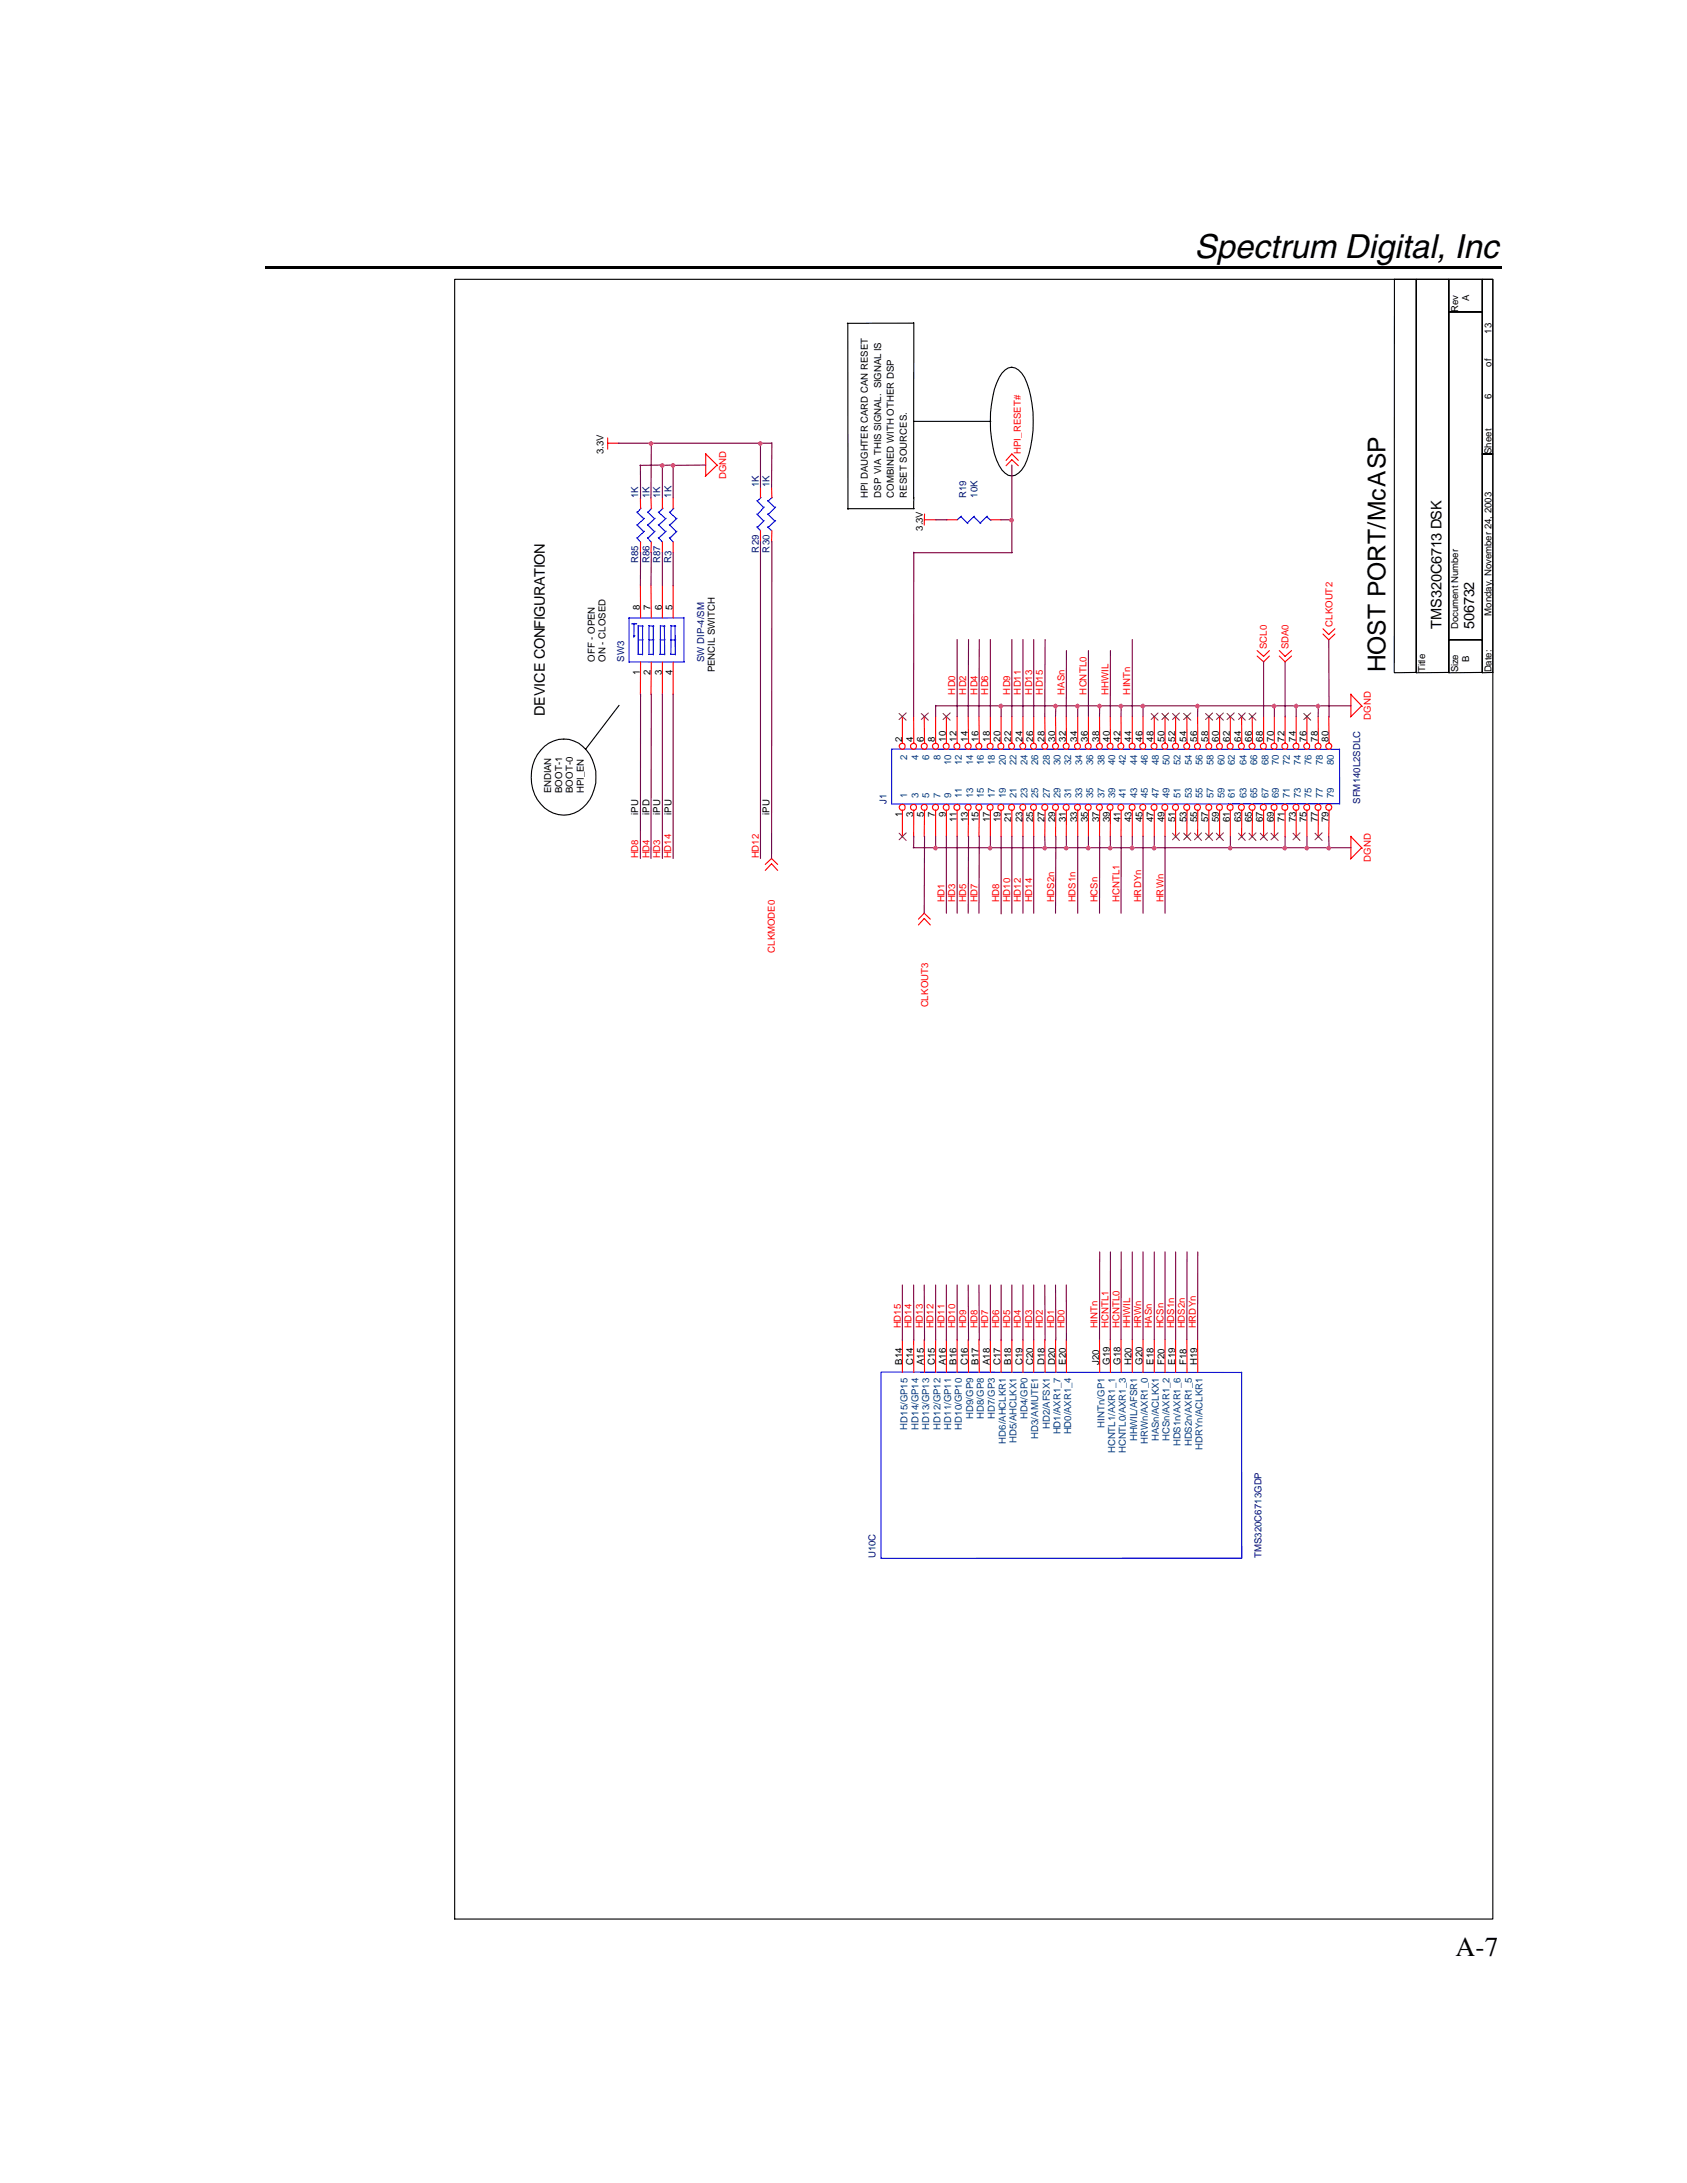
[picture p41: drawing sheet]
<svg xmlns="http://www.w3.org/2000/svg" width="216mm" height="279mm" viewBox="0 0 216 279" stroke-linecap="round" stroke-linejoin="round" font-family="sans-serif">
<defs><g id="words">
<text font-size="4.2" x="152.9" y="33">Spectrum Digital, Inc</text>
<text font-size="3.5" x="186.3" y="250.4">A-7</text>
<text font-size="3.1" x="177.3" y="86.1" transform="rotate(-90 177.3 86.1)">HOST PORT/McASP</text>
<g font-size="1.9">
<text x="184.5" y="80.5" transform="rotate(-90 184.5 80.5)">TMS320C6713 DSK</text>
<text x="188.7" y="80.5" transform="rotate(-90 188.7 80.5)">506732</text>
<text x="69.7" y="91.7" transform="rotate(-90 69.7 91.7)">DEVICE CONFIGURATION</text>
</g>
<g font-size="1.2">
<text x="186.6" y="39.9" transform="rotate(-90 186.6 39.9)">Rev</text>
<text x="188" y="38.5" transform="rotate(-90 188 38.5)">A</text>
<text x="190.9" y="42.7" transform="rotate(-90 190.9 42.7)">13</text>
<text x="190.9" y="46.9" transform="rotate(-90 190.9 46.9)">of</text>
<text x="190.9" y="51.1" transform="rotate(-90 190.9 51.1)">6</text>
<text x="77.2" y="58.1" transform="rotate(-90 77.2 58.1)">3.3V</text>
<text x="190.9" y="58.1" transform="rotate(-90 190.9 58.1)">Sheet</text>
<text x="111.1" y="63.7" transform="rotate(-90 111.1 63.7)">HPI DAUGHTER CARD CAN RESET</text>
<text x="112.8" y="63.7" transform="rotate(-90 112.8 63.7)">DSP VIA THIS SIGNAL. SIGNAL IS</text>
<text x="114.4" y="63.7" transform="rotate(-90 114.4 63.7)">COMBINED WITH OTHER DSP</text>
<text x="116" y="63.7" transform="rotate(-90 116 63.7)">RESET SOURCES.</text>
<text x="118.1" y="67.9" transform="rotate(-90 118.1 67.9)">3.3V</text>
<text x="81.9" y="78.1" transform="rotate(-90 81.9 78.1)">8</text>
<text x="83.3" y="78.1" transform="rotate(-90 83.3 78.1)">7</text>
<text x="84.7" y="78.1" transform="rotate(-90 84.7 78.1)">6</text>
<text x="86.1" y="78.1" transform="rotate(-90 86.1 78.1)">5</text>
<text x="186.6" y="80.5" transform="rotate(-90 186.6 80.5)">Document Number</text>
<text x="190.9" y="78.8" transform="rotate(-90 190.9 78.8)">Monday, November 24, 2003</text>
<text x="76.1" y="84.7" transform="rotate(-90 76.1 84.7)">OFF - OPEN</text>
<text x="77.5" y="84.7" transform="rotate(-90 77.5 84.7)">ON - CLOSED</text>
<text x="81.9" y="86.4" transform="rotate(-90 81.9 86.4)">1</text>
<text x="83.3" y="86.4" transform="rotate(-90 83.3 86.4)">2</text>
<text x="84.7" y="86.4" transform="rotate(-90 84.7 86.4)">3</text>
<text x="86.1" y="86.4" transform="rotate(-90 86.1 86.4)">4</text>
<text x="91.5" y="86.1" transform="rotate(-90 91.5 86.1)">PENCIL SWITCH</text>
<text x="182.4" y="86.1" transform="rotate(-90 182.4 86.1)">Title</text>
<text x="186.6" y="86.1" transform="rotate(-90 186.6 86.1)">Size</text>
<text x="188" y="84.7" transform="rotate(-90 188 84.7)">B</text>
<text x="190.9" y="86.1" transform="rotate(-90 190.9 86.1)">Date:</text>
<text x="115.4" y="94.9" transform="rotate(-90 115.4 94.9)">2</text>
<text x="116.9" y="94.9" transform="rotate(-90 116.9 94.9)">4</text>
<text x="118.2" y="94.9" transform="rotate(-90 118.2 94.9)">6</text>
<text x="119.7" y="94.9" transform="rotate(-90 119.7 94.9)">8</text>
<text x="121" y="94.9" transform="rotate(-90 121 94.9)">10</text>
<text x="122.4" y="94.9" transform="rotate(-90 122.4 94.9)">12</text>
<text x="123.9" y="94.9" transform="rotate(-90 123.9 94.9)">14</text>
<text x="125.2" y="94.9" transform="rotate(-90 125.2 94.9)">16</text>
<text x="126.7" y="94.9" transform="rotate(-90 126.7 94.9)">18</text>
<text x="128" y="94.9" transform="rotate(-90 128 94.9)">20</text>
<text x="129.4" y="94.9" transform="rotate(-90 129.4 94.9)">22</text>
<text x="130.9" y="94.9" transform="rotate(-90 130.9 94.9)">24</text>
<text x="132.2" y="94.9" transform="rotate(-90 132.2 94.9)">26</text>
<text x="133.7" y="94.9" transform="rotate(-90 133.7 94.9)">28</text>
<text x="135" y="94.9" transform="rotate(-90 135 94.9)">30</text>
<text x="136.4" y="94.9" transform="rotate(-90 136.4 94.9)">32</text>
<text x="137.8" y="94.9" transform="rotate(-90 137.8 94.9)">34</text>
<text x="139.2" y="94.9" transform="rotate(-90 139.2 94.9)">36</text>
<text x="140.7" y="94.9" transform="rotate(-90 140.7 94.9)">38</text>
<text x="142" y="94.9" transform="rotate(-90 142 94.9)">40</text>
<text x="143.4" y="94.9" transform="rotate(-90 143.4 94.9)">42</text>
<text x="144.8" y="94.9" transform="rotate(-90 144.8 94.9)">44</text>
<text x="146.2" y="94.9" transform="rotate(-90 146.2 94.9)">46</text>
<text x="147.6" y="94.9" transform="rotate(-90 147.6 94.9)">48</text>
<text x="149" y="94.9" transform="rotate(-90 149 94.9)">50</text>
<text x="150.4" y="94.9" transform="rotate(-90 150.4 94.9)">52</text>
<text x="151.8" y="94.9" transform="rotate(-90 151.8 94.9)">54</text>
<text x="153.2" y="94.9" transform="rotate(-90 153.2 94.9)">56</text>
<text x="154.6" y="94.9" transform="rotate(-90 154.6 94.9)">58</text>
<text x="156" y="94.9" transform="rotate(-90 156 94.9)">60</text>
<text x="157.4" y="94.9" transform="rotate(-90 157.4 94.9)">62</text>
<text x="158.8" y="94.9" transform="rotate(-90 158.8 94.9)">64</text>
<text x="160.2" y="94.9" transform="rotate(-90 160.2 94.9)">66</text>
<text x="161.6" y="94.9" transform="rotate(-90 161.6 94.9)">68</text>
<text x="163" y="94.9" transform="rotate(-90 163 94.9)">70</text>
<text x="164.4" y="94.9" transform="rotate(-90 164.4 94.9)">72</text>
<text x="165.8" y="94.9" transform="rotate(-90 165.8 94.9)">74</text>
<text x="167.2" y="94.9" transform="rotate(-90 167.2 94.9)">76</text>
<text x="168.6" y="94.9" transform="rotate(-90 168.6 94.9)">78</text>
<text x="170" y="94.9" transform="rotate(-90 170 94.9)">80</text>
<text x="70.5" y="101.5" transform="rotate(-90 70.5 101.5)">ENDIAN</text>
<text x="71.9" y="101.5" transform="rotate(-90 71.9 101.5)">BOOT-1</text>
<text x="73.3" y="101.5" transform="rotate(-90 73.3 101.5)">BOOT-0</text>
<text x="74.7" y="101.5" transform="rotate(-90 74.7 101.5)">HPI_EN</text>
<text x="81.7" y="104.3" transform="rotate(-90 81.7 104.3)">iPU</text>
<text x="83.1" y="104.3" transform="rotate(-90 83.1 104.3)">iPD</text>
<text x="84.5" y="104.3" transform="rotate(-90 84.5 104.3)">iPU</text>
<text x="86" y="104.3" transform="rotate(-90 86 104.3)">iPU</text>
<text x="98.5" y="104.3" transform="rotate(-90 98.5 104.3)">iPU</text>
<text x="115.4" y="104.5" transform="rotate(-90 115.4 104.5)">1</text>
<text x="116.9" y="104.5" transform="rotate(-90 116.9 104.5)">3</text>
<text x="118.2" y="104.5" transform="rotate(-90 118.2 104.5)">5</text>
<text x="119.7" y="104.5" transform="rotate(-90 119.7 104.5)">7</text>
<text x="121" y="104.5" transform="rotate(-90 121 104.5)">9</text>
<text x="122.4" y="105.2" transform="rotate(-90 122.4 105.2)">11</text>
<text x="123.9" y="105.2" transform="rotate(-90 123.9 105.2)">13</text>
<text x="125.2" y="105.2" transform="rotate(-90 125.2 105.2)">15</text>
<text x="126.7" y="105.2" transform="rotate(-90 126.7 105.2)">17</text>
<text x="128" y="105.2" transform="rotate(-90 128 105.2)">19</text>
<text x="129.4" y="105.2" transform="rotate(-90 129.4 105.2)">21</text>
<text x="130.9" y="105.2" transform="rotate(-90 130.9 105.2)">23</text>
<text x="132.2" y="105.2" transform="rotate(-90 132.2 105.2)">25</text>
<text x="133.7" y="105.2" transform="rotate(-90 133.7 105.2)">27</text>
<text x="135" y="105.2" transform="rotate(-90 135 105.2)">29</text>
<text x="136.4" y="105.2" transform="rotate(-90 136.4 105.2)">31</text>
<text x="137.8" y="105.2" transform="rotate(-90 137.8 105.2)">33</text>
<text x="139.2" y="105.2" transform="rotate(-90 139.2 105.2)">35</text>
<text x="140.7" y="105.2" transform="rotate(-90 140.7 105.2)">37</text>
<text x="142" y="105.2" transform="rotate(-90 142 105.2)">39</text>
<text x="143.4" y="105.2" transform="rotate(-90 143.4 105.2)">41</text>
<text x="144.8" y="105.2" transform="rotate(-90 144.8 105.2)">43</text>
<text x="146.2" y="105.2" transform="rotate(-90 146.2 105.2)">45</text>
<text x="147.6" y="105.2" transform="rotate(-90 147.6 105.2)">47</text>
<text x="149" y="105.2" transform="rotate(-90 149 105.2)">49</text>
<text x="150.4" y="105.2" transform="rotate(-90 150.4 105.2)">51</text>
<text x="151.8" y="105.2" transform="rotate(-90 151.8 105.2)">53</text>
<text x="153.2" y="105.2" transform="rotate(-90 153.2 105.2)">55</text>
<text x="154.6" y="105.2" transform="rotate(-90 154.6 105.2)">57</text>
<text x="156" y="105.2" transform="rotate(-90 156 105.2)">59</text>
<text x="157.4" y="105.2" transform="rotate(-90 157.4 105.2)">61</text>
<text x="158.8" y="105.2" transform="rotate(-90 158.8 105.2)">63</text>
<text x="160.2" y="105.2" transform="rotate(-90 160.2 105.2)">65</text>
<text x="161.6" y="105.2" transform="rotate(-90 161.6 105.2)">67</text>
<text x="163" y="105.2" transform="rotate(-90 163 105.2)">69</text>
<text x="164.4" y="105.2" transform="rotate(-90 164.4 105.2)">71</text>
<text x="165.8" y="105.2" transform="rotate(-90 165.8 105.2)">73</text>
<text x="167.2" y="105.2" transform="rotate(-90 167.2 105.2)">75</text>
<text x="168.6" y="105.2" transform="rotate(-90 168.6 105.2)">77</text>
<text x="170" y="105.2" transform="rotate(-90 170 105.2)">79</text>
<text x="115.4" y="174.7" transform="rotate(-90 115.4 174.7)">B14</text>
<text x="116.9" y="174.7" transform="rotate(-90 116.9 174.7)">C14</text>
<text x="118.2" y="174.7" transform="rotate(-90 118.2 174.7)">A15</text>
<text x="119.7" y="174.7" transform="rotate(-90 119.7 174.7)">C15</text>
<text x="121" y="174.7" transform="rotate(-90 121 174.7)">A16</text>
<text x="122.4" y="174.7" transform="rotate(-90 122.4 174.7)">B16</text>
<text x="123.9" y="174.7" transform="rotate(-90 123.9 174.7)">C16</text>
<text x="125.2" y="174.7" transform="rotate(-90 125.2 174.7)">B17</text>
<text x="126.7" y="174.7" transform="rotate(-90 126.7 174.7)">A18</text>
<text x="128" y="174.7" transform="rotate(-90 128 174.7)">C17</text>
<text x="129.4" y="174.7" transform="rotate(-90 129.4 174.7)">B18</text>
<text x="130.9" y="174.7" transform="rotate(-90 130.9 174.7)">C19</text>
<text x="132.2" y="174.7" transform="rotate(-90 132.2 174.7)">C20</text>
<text x="133.7" y="174.7" transform="rotate(-90 133.7 174.7)">D18</text>
<text x="135" y="174.7" transform="rotate(-90 135 174.7)">D20</text>
<text x="136.4" y="174.7" transform="rotate(-90 136.4 174.7)">E20</text>
<text x="140.7" y="174.7" transform="rotate(-90 140.7 174.7)">J20</text>
<text x="142" y="174.7" transform="rotate(-90 142 174.7)">G19</text>
<text x="143.4" y="174.7" transform="rotate(-90 143.4 174.7)">G18</text>
<text x="144.8" y="174.7" transform="rotate(-90 144.8 174.7)">H20</text>
<text x="146.2" y="174.7" transform="rotate(-90 146.2 174.7)">G20</text>
<text x="147.6" y="174.7" transform="rotate(-90 147.6 174.7)">E18</text>
<text x="149" y="174.7" transform="rotate(-90 149 174.7)">F20</text>
<text x="150.4" y="174.7" transform="rotate(-90 150.4 174.7)">E19</text>
<text x="151.8" y="174.7" transform="rotate(-90 151.8 174.7)">F18</text>
<text x="153.2" y="174.7" transform="rotate(-90 153.2 174.7)">H19</text>
</g>
<g font-size="1.2" fill="#f00">
<text x="130.6" y="58.1" transform="rotate(-90 130.6 58.1)">HPI_RESET#</text>
<text x="92.9" y="61.3" transform="rotate(-90 92.9 61.3)">DGND</text>
<text x="162.1" y="83.1" transform="rotate(-90 162.1 83.1)">SCL0</text>
<text x="164.9" y="83.1" transform="rotate(-90 164.9 83.1)">SDA0</text>
<text x="170.5" y="80.2" transform="rotate(-90 170.5 80.2)">CLKOUT2</text>
<text x="122.3" y="88.9" transform="rotate(-90 122.3 88.9)">HD0</text>
<text x="123.6" y="88.9" transform="rotate(-90 123.6 88.9)">HD2</text>
<text x="125.1" y="88.9" transform="rotate(-90 125.1 88.9)">HD4</text>
<text x="126.5" y="88.9" transform="rotate(-90 126.5 88.9)">HD6</text>
<text x="129.3" y="88.9" transform="rotate(-90 129.3 88.9)">HD9</text>
<text x="130.6" y="88.9" transform="rotate(-90 130.6 88.9)">HD11</text>
<text x="132.1" y="88.9" transform="rotate(-90 132.1 88.9)">HD13</text>
<text x="133.5" y="88.9" transform="rotate(-90 133.5 88.9)">HD15</text>
<text x="136.2" y="88.9" transform="rotate(-90 136.2 88.9)">HASn</text>
<text x="139.1" y="88.9" transform="rotate(-90 139.1 88.9)">HCNTL0</text>
<text x="141.9" y="88.9" transform="rotate(-90 141.9 88.9)">HHWIL</text>
<text x="144.6" y="88.9" transform="rotate(-90 144.6 88.9)">HINTn</text>
<text x="175.4" y="92.1" transform="rotate(-90 175.4 92.1)">DGND</text>
<text x="81.7" y="109.9" transform="rotate(-90 81.7 109.9)">HD8</text>
<text x="83.1" y="109.9" transform="rotate(-90 83.1 109.9)">HD4</text>
<text x="84.5" y="109.9" transform="rotate(-90 84.5 109.9)">HD3</text>
<text x="85.9" y="109.9" transform="rotate(-90 85.9 109.9)">HD14</text>
<text x="97.1" y="109.9" transform="rotate(-90 97.1 109.9)">HD12</text>
<text x="175.4" y="110.3" transform="rotate(-90 175.4 110.3)">DGND</text>
<text x="120.9" y="115.5" transform="rotate(-90 120.9 115.5)">HD1</text>
<text x="122.3" y="115.5" transform="rotate(-90 122.3 115.5)">HD3</text>
<text x="123.6" y="115.5" transform="rotate(-90 123.6 115.5)">HD5</text>
<text x="125.1" y="115.5" transform="rotate(-90 125.1 115.5)">HD7</text>
<text x="127.9" y="115.5" transform="rotate(-90 127.9 115.5)">HD8</text>
<text x="129.3" y="115.5" transform="rotate(-90 129.3 115.5)">HD10</text>
<text x="130.6" y="115.5" transform="rotate(-90 130.6 115.5)">HD12</text>
<text x="132.1" y="115.5" transform="rotate(-90 132.1 115.5)">HD14</text>
<text x="134.9" y="115.5" transform="rotate(-90 134.9 115.5)">HDS2n</text>
<text x="137.6" y="115.5" transform="rotate(-90 137.6 115.5)">HDS1n</text>
<text x="140.4" y="115.5" transform="rotate(-90 140.4 115.5)">HCSn</text>
<text x="143.3" y="115.5" transform="rotate(-90 143.3 115.5)">HCNTL1</text>
<text x="146" y="115.5" transform="rotate(-90 146 115.5)">HRDYn</text>
<text x="148.9" y="115.5" transform="rotate(-90 148.9 115.5)">HRWn</text>
<text x="99.2" y="121.9" transform="rotate(-90 99.2 121.9)">CLKMODE0</text>
<text x="118.8" y="128.9" transform="rotate(-90 118.8 128.9)">CLKOUT3</text>
<text x="115.3" y="170" transform="rotate(-90 115.3 170)">HD15</text>
<text x="116.7" y="170" transform="rotate(-90 116.7 170)">HD14</text>
<text x="118.1" y="170" transform="rotate(-90 118.1 170)">HD13</text>
<text x="119.5" y="170" transform="rotate(-90 119.5 170)">HD12</text>
<text x="120.9" y="170" transform="rotate(-90 120.9 170)">HD11</text>
<text x="122.3" y="170" transform="rotate(-90 122.3 170)">HD10</text>
<text x="123.6" y="170" transform="rotate(-90 123.6 170)">HD9</text>
<text x="125.1" y="170" transform="rotate(-90 125.1 170)">HD8</text>
<text x="126.5" y="170" transform="rotate(-90 126.5 170)">HD7</text>
<text x="127.9" y="170" transform="rotate(-90 127.9 170)">HD6</text>
<text x="129.3" y="170" transform="rotate(-90 129.3 170)">HD5</text>
<text x="130.6" y="170" transform="rotate(-90 130.6 170)">HD4</text>
<text x="132.1" y="170" transform="rotate(-90 132.1 170)">HD3</text>
<text x="133.5" y="170" transform="rotate(-90 133.5 170)">HD2</text>
<text x="134.9" y="170" transform="rotate(-90 134.9 170)">HD1</text>
<text x="136.2" y="170" transform="rotate(-90 136.2 170)">HD0</text>
<text x="140.4" y="170" transform="rotate(-90 140.4 170)">HINTn</text>
<text x="141.9" y="170" transform="rotate(-90 141.9 170)">HCNTL1</text>
<text x="143.3" y="170" transform="rotate(-90 143.3 170)">HCNTL0</text>
<text x="144.6" y="170" transform="rotate(-90 144.6 170)">HHWIL</text>
<text x="146.1" y="170" transform="rotate(-90 146.1 170)">HRWn</text>
<text x="147.4" y="170" transform="rotate(-90 147.4 170)">HASn</text>
<text x="148.9" y="170" transform="rotate(-90 148.9 170)">HCSn</text>
<text x="150.3" y="170" transform="rotate(-90 150.3 170)">HDS1n</text>
<text x="151.6" y="170" transform="rotate(-90 151.6 170)">HDS2n</text>
<text x="153.1" y="170" transform="rotate(-90 153.1 170)">HRDYn</text>
</g>
<g font-size="1.2" fill="#000080">
<text x="81.7" y="63.7" transform="rotate(-90 81.7 63.7)">1K</text>
<text x="83.1" y="63.7" transform="rotate(-90 83.1 63.7)">1K</text>
<text x="84.5" y="63.7" transform="rotate(-90 84.5 63.7)">1K</text>
<text x="85.9" y="63.7" transform="rotate(-90 85.9 63.7)">1K</text>
<text x="97.1" y="62.4" transform="rotate(-90 97.1 62.4)">1K</text>
<text x="98.5" y="62.4" transform="rotate(-90 98.5 62.4)">1K</text>
<text x="123.6" y="63.7" transform="rotate(-90 123.6 63.7)">R19</text>
<text x="125.1" y="63.7" transform="rotate(-90 125.1 63.7)">10K</text>
<text x="97.1" y="70.7" transform="rotate(-90 97.1 70.7)">R29</text>
<text x="98.5" y="70.7" transform="rotate(-90 98.5 70.7)">R30</text>
<text x="81.7" y="72.1" transform="rotate(-90 81.7 72.1)">R85</text>
<text x="83.1" y="72.1" transform="rotate(-90 83.1 72.1)">R86</text>
<text x="84.5" y="72.1" transform="rotate(-90 84.5 72.1)">R87</text>
<text x="85.9" y="72.1" transform="rotate(-90 85.9 72.1)">R3</text>
<text x="79.9" y="84.7" transform="rotate(-90 79.9 84.7)">SW3</text>
<text x="90.1" y="84.7" transform="rotate(-90 90.1 84.7)">SW DIP-4/SM</text>
<text x="113.4" y="102.9" transform="rotate(-90 113.4 102.9)">J1</text>
<text x="174.1" y="102.9" transform="rotate(-90 174.1 102.9)">SFM140L2SDLC</text>
<text x="112.1" y="199.4" transform="rotate(-90 112.1 199.4)">U10C</text>
<text x="161.4" y="199.4" transform="rotate(-90 161.4 199.4)">TMS320C6713GDP</text>
</g>
<g font-size="1.2" fill="#004080">
<text x="116.1" y="97.2" transform="rotate(-90 116.1 97.2)">2</text>
<text x="117.5" y="97.2" transform="rotate(-90 117.5 97.2)">4</text>
<text x="118.9" y="97.2" transform="rotate(-90 118.9 97.2)">6</text>
<text x="120.4" y="97.2" transform="rotate(-90 120.4 97.2)">8</text>
<text x="121.7" y="97.9" transform="rotate(-90 121.7 97.9)">10</text>
<text x="123.1" y="97.9" transform="rotate(-90 123.1 97.9)">12</text>
<text x="124.5" y="97.9" transform="rotate(-90 124.5 97.9)">14</text>
<text x="125.9" y="97.9" transform="rotate(-90 125.9 97.9)">16</text>
<text x="127.3" y="97.9" transform="rotate(-90 127.3 97.9)">18</text>
<text x="128.7" y="97.9" transform="rotate(-90 128.7 97.9)">20</text>
<text x="130.1" y="97.9" transform="rotate(-90 130.1 97.9)">22</text>
<text x="131.5" y="97.9" transform="rotate(-90 131.5 97.9)">24</text>
<text x="132.9" y="97.9" transform="rotate(-90 132.9 97.9)">26</text>
<text x="134.3" y="97.9" transform="rotate(-90 134.3 97.9)">28</text>
<text x="135.7" y="97.9" transform="rotate(-90 135.7 97.9)">30</text>
<text x="137.1" y="97.9" transform="rotate(-90 137.1 97.9)">32</text>
<text x="138.5" y="97.9" transform="rotate(-90 138.5 97.9)">34</text>
<text x="139.9" y="97.9" transform="rotate(-90 139.9 97.9)">36</text>
<text x="141.4" y="97.9" transform="rotate(-90 141.4 97.9)">38</text>
<text x="142.7" y="97.9" transform="rotate(-90 142.7 97.9)">40</text>
<text x="144.1" y="97.9" transform="rotate(-90 144.1 97.9)">42</text>
<text x="145.5" y="97.9" transform="rotate(-90 145.5 97.9)">44</text>
<text x="146.9" y="97.9" transform="rotate(-90 146.9 97.9)">46</text>
<text x="148.3" y="97.9" transform="rotate(-90 148.3 97.9)">48</text>
<text x="149.7" y="97.9" transform="rotate(-90 149.7 97.9)">50</text>
<text x="151.1" y="97.9" transform="rotate(-90 151.1 97.9)">52</text>
<text x="152.5" y="97.9" transform="rotate(-90 152.5 97.9)">54</text>
<text x="153.9" y="97.9" transform="rotate(-90 153.9 97.9)">56</text>
<text x="155.3" y="97.9" transform="rotate(-90 155.3 97.9)">58</text>
<text x="156.7" y="97.9" transform="rotate(-90 156.7 97.9)">60</text>
<text x="158.1" y="97.9" transform="rotate(-90 158.1 97.9)">62</text>
<text x="159.5" y="97.9" transform="rotate(-90 159.5 97.9)">64</text>
<text x="160.9" y="97.9" transform="rotate(-90 160.9 97.9)">66</text>
<text x="162.3" y="97.9" transform="rotate(-90 162.3 97.9)">68</text>
<text x="163.7" y="97.9" transform="rotate(-90 163.7 97.9)">70</text>
<text x="165.1" y="97.9" transform="rotate(-90 165.1 97.9)">72</text>
<text x="166.5" y="97.9" transform="rotate(-90 166.5 97.9)">74</text>
<text x="167.9" y="97.9" transform="rotate(-90 167.9 97.9)">76</text>
<text x="169.3" y="97.9" transform="rotate(-90 169.3 97.9)">78</text>
<text x="170.7" y="97.9" transform="rotate(-90 170.7 97.9)">80</text>
<text x="116.1" y="102.2" transform="rotate(-90 116.1 102.2)">1</text>
<text x="117.5" y="102.2" transform="rotate(-90 117.5 102.2)">3</text>
<text x="118.9" y="102.2" transform="rotate(-90 118.9 102.2)">5</text>
<text x="120.4" y="102.2" transform="rotate(-90 120.4 102.2)">7</text>
<text x="121.7" y="102.2" transform="rotate(-90 121.7 102.2)">9</text>
<text x="123.1" y="102.2" transform="rotate(-90 123.1 102.2)">11</text>
<text x="124.5" y="102.2" transform="rotate(-90 124.5 102.2)">13</text>
<text x="125.9" y="102.2" transform="rotate(-90 125.9 102.2)">15</text>
<text x="127.3" y="102.2" transform="rotate(-90 127.3 102.2)">17</text>
<text x="128.7" y="102.2" transform="rotate(-90 128.7 102.2)">19</text>
<text x="130.1" y="102.2" transform="rotate(-90 130.1 102.2)">21</text>
<text x="131.5" y="102.2" transform="rotate(-90 131.5 102.2)">23</text>
<text x="132.9" y="102.2" transform="rotate(-90 132.9 102.2)">25</text>
<text x="134.3" y="102.2" transform="rotate(-90 134.3 102.2)">27</text>
<text x="135.7" y="102.2" transform="rotate(-90 135.7 102.2)">29</text>
<text x="137.1" y="102.2" transform="rotate(-90 137.1 102.2)">31</text>
<text x="138.5" y="102.2" transform="rotate(-90 138.5 102.2)">33</text>
<text x="139.9" y="102.2" transform="rotate(-90 139.9 102.2)">35</text>
<text x="141.4" y="102.2" transform="rotate(-90 141.4 102.2)">37</text>
<text x="142.7" y="102.2" transform="rotate(-90 142.7 102.2)">39</text>
<text x="144.1" y="102.2" transform="rotate(-90 144.1 102.2)">41</text>
<text x="145.5" y="102.2" transform="rotate(-90 145.5 102.2)">43</text>
<text x="146.9" y="102.2" transform="rotate(-90 146.9 102.2)">45</text>
<text x="148.3" y="102.2" transform="rotate(-90 148.3 102.2)">47</text>
<text x="149.7" y="102.2" transform="rotate(-90 149.7 102.2)">49</text>
<text x="151.1" y="102.2" transform="rotate(-90 151.1 102.2)">51</text>
<text x="152.5" y="102.2" transform="rotate(-90 152.5 102.2)">53</text>
<text x="153.9" y="102.2" transform="rotate(-90 153.9 102.2)">55</text>
<text x="155.3" y="102.2" transform="rotate(-90 155.3 102.2)">57</text>
<text x="156.7" y="102.2" transform="rotate(-90 156.7 102.2)">59</text>
<text x="158.1" y="102.2" transform="rotate(-90 158.1 102.2)">61</text>
<text x="159.5" y="102.2" transform="rotate(-90 159.5 102.2)">63</text>
<text x="160.9" y="102.2" transform="rotate(-90 160.9 102.2)">65</text>
<text x="162.3" y="102.2" transform="rotate(-90 162.3 102.2)">67</text>
<text x="163.7" y="102.2" transform="rotate(-90 163.7 102.2)">69</text>
<text x="165.1" y="102.2" transform="rotate(-90 165.1 102.2)">71</text>
<text x="166.5" y="102.2" transform="rotate(-90 166.5 102.2)">73</text>
<text x="167.9" y="102.2" transform="rotate(-90 167.9 102.2)">75</text>
<text x="169.3" y="102.2" transform="rotate(-90 169.3 102.2)">77</text>
<text x="170.7" y="102.2" transform="rotate(-90 170.7 102.2)">79</text>
<text x="116.1" y="183" transform="rotate(-90 116.1 183)">HD15/GP15</text>
<text x="117.5" y="183" transform="rotate(-90 117.5 183)">HD14/GP14</text>
<text x="118.9" y="183" transform="rotate(-90 118.9 183)">HD13/GP13</text>
<text x="120.4" y="183" transform="rotate(-90 120.4 183)">HD12/GP12</text>
<text x="121.7" y="183" transform="rotate(-90 121.7 183)">HD11/GP11</text>
<text x="123.1" y="183" transform="rotate(-90 123.1 183)">HD10/GP10</text>
<text x="124.5" y="181.6" transform="rotate(-90 124.5 181.6)">HD9/GP9</text>
<text x="125.9" y="181.6" transform="rotate(-90 125.9 181.6)">HD8/GP8</text>
<text x="127.3" y="181.6" transform="rotate(-90 127.3 181.6)">HD7/GP3</text>
<text x="128.7" y="184.8" transform="rotate(-90 128.7 184.8)">HD6/AHCLKR1</text>
<text x="130.1" y="184.6" transform="rotate(-90 130.1 184.6)">HD5/AHCLKX1</text>
<text x="131.5" y="181.6" transform="rotate(-90 131.5 181.6)">HD4/GP0</text>
<text x="132.9" y="184.2" transform="rotate(-90 132.9 184.2)">HD3/AMUTE1</text>
<text x="134.3" y="182.9" transform="rotate(-90 134.3 182.9)">HD2/AFSX1</text>
<text x="135.7" y="183.6" transform="rotate(-90 135.7 183.6)">HD1/AXR1_7</text>
<text x="137.1" y="183.6" transform="rotate(-90 137.1 183.6)">HD0/AXR1_4</text>
<text x="141.4" y="182.7" transform="rotate(-90 141.4 182.7)">HINTn/GP1</text>
<text x="142.7" y="186" transform="rotate(-90 142.7 186)">HCNTL1/AXR1_1</text>
<text x="144.1" y="186" transform="rotate(-90 144.1 186)">HCNTL0/AXR1_3</text>
<text x="145.5" y="184.5" transform="rotate(-90 145.5 184.5)">HHWIL/AFSR1</text>
<text x="146.9" y="184.8" transform="rotate(-90 146.9 184.8)">HRWn/AXR1_0</text>
<text x="148.3" y="184.4" transform="rotate(-90 148.3 184.4)">HASn/ACLKX1</text>
<text x="149.7" y="184.4" transform="rotate(-90 149.7 184.4)">HCSn/AXR1_2</text>
<text x="151.1" y="185.1" transform="rotate(-90 151.1 185.1)">HDS1n/AXR1_6</text>
<text x="152.5" y="185.1" transform="rotate(-90 152.5 185.1)">HDS2n/AXR1_5</text>
<text x="153.9" y="185.6" transform="rotate(-90 153.9 185.6)">HDRYn/ACLKR1</text>
</g>
</g></defs>
<path d="M33.9 34.1h.2v.4h-.2z" fill="#000"/>
<path d="M34.1 34.3h158.2" fill="none" stroke="#000" stroke-width=".36"/>
<path d="M57.9 35.6h133.7v210.3h-133.7z" fill="#fff"/>
<g fill="none" stroke="#000" stroke-width=".14">
<path d="M58.2 35.8h132.9v209.8h-132.9zM178.4 35.8h2.9v50.3h4.1v-4.2h4.3v4.2h1.4M178.5 35.8l-.1 50.3M185.4 39.9h4.3v42h-4.3zM185.4 35.8h4.3v4.1h-4.3zM189.7 35.8h1.4v22.3h-1.4zM108.5 41.4v23.8M116.9 41.4h-8.5M116.9 53.9h9.9M116.9 41.3v22.4M128.6 47.3a1.2 1.2 0 0 1 1.7 0 4.5 4.5 0 0 1 1.4 2.5 15 15 0 0 1-.6 9.8 2.23 2.23 0 0 1-1.6 1.3 2.14 2.14 0 0 1-1.6-1.3 13.8 13.8 0 0 1-1.1-6.8 9.8 9.8 0 0 1 1.4-5zM108.5 65.1h8.5"/>
<path d="M116.9 63.7v1.4M72.2 94.6a4.4 4.4 0 0 0-4.2 4.1 4.8 4.8 0 0 0 3.5 5.6 4.1 4.1 0 0 0 4.6-3.3 5.1 5.1 0 0 0-2.6-6.2l-.7-.2h-.6M79.2 90.3l-4.2 5.6M178.5 86.1h2.8v-50.3h4.1v50.3h4.3v-28h1.4v28"/>
</g>
<g fill="none" stroke="#f00" stroke-width=".14">
<path d="M77.8 56.7h1.4M77.8 56v1.5M90.3 58v2.9M90.3 58.1l1.5 1.5M91.8 59.5l-1.5 1.5M128.8 58.9l.7-.8 .8 .8M128.8 59.6l.7-.8 .8 .8M82 74.9v4.2M82 63.7v1.4M82 69.4v1.3M83.3 74.9l.1 4.2M83.3 63.7l.1 1.4"/>
<path d="M83.4 69.4l-.1 1.3M84.8 63.7v1.4M84.8 69.4v1.3M84.8 74.9v4.2M86.1 63.7v1.4M86.1 69.4v1.3M86.1 74.9v4.2M97.3 62.4v1.3M97.3 67.9v1.5M98.7 62.4l.1 1.3M98.8 67.9l-.1 1.5M118.3 66.5h1.5"/>
<path d="M118.3 65.8v1.4M121.1 66.5h1.4M126.7 66.5h1.4M82 84.7v4.2M83.4 84.7l-.1 4.2M84.8 84.7v4.2M86.1 84.7v4.2M115.5 91.7v3.4M116.9 91.7v3.4M118.3 95.1a.39 .39 0 0 0-.4 .5 .39 .39 0 0 0 .6 .2 .39 .39 0 0 0-.1-.6l-.1-.1M118.3 91.7v3.4M119.7 91.7v3.4"/>
<path d="M121.1 91.7v3.4M122.5 91.7v3.4M123.9 95.1a.39 .39 0 0 0-.4 .5 .39 .39 0 0 0 .6 .2 .39 .39 0 0 0 0-.6l-.1-.1M123.9 91.7l.1 3.4M125.3 95.1a.39 .39 0 0 0-.4 .5 .39 .39 0 0 0 .6 .2 .39 .39 0 0 0-.1-.6l-.1-.1M125.3 91.7v3.4M126.7 91.7v3.4M128.1 91.7v3.4M129.5 91.7v3.4M130.9 91.7v3.4M132.3 91.7v3.4M133.7 95.1a.37 .37 0 0 0-.4 .5 .37 .37 0 0 0 .6 .2 .37 .37 0 0 0 0-.6l-.1-.1"/>
<path d="M133.7 91.7l.1 3.4M135.1 95.1a.38 .38 0 0 0-.4 .5 .38 .38 0 0 0 .6 .2 .38 .38 0 0 0 .1-.5l-.3-.2M135.1 91.7v3.4M136.5 95.1a.37 .37 0 0 0-.4 .4 .37 .37 0 0 0 .4 .3 .37 .37 0 0 0 .3-.5l-.1-.1-.2-.1M136.5 91.7v3.4M137.9 91.7v3.4M139.3 91.7v3.4M140.7 95.1a.39 .39 0 0 0-.4 .5 .39 .39 0 0 0 .6 .2 .39 .39 0 0 0 0-.6l-.2-.1M140.7 91.7v3.4M142.1 95.1a.38 .38 0 0 0-.4 .3 .38 .38 0 0 0 .3 .5 .38 .38 0 0 0 .4-.3l-.1-.4-.2-.1M142.1 91.7v3.4M143.5 95.1a.39 .39 0 0 0-.5 .5 .39 .39 0 0 0 .6 .2 .39 .39 0 0 0 0-.6l-.1-.1"/>
<path d="M143.5 91.7v3.4M144.9 91.7v3.4M146.3 91.7v3.4M147.7 91.7v3.4M149.1 91.7v3.4M150.5 91.7v3.4M151.9 95.1a.39 .39 0 0 0-.4 .5 .39 .39 0 0 0 .6 .2 .39 .39 0 0 0-.1-.6l-.1-.1M151.9 91.7v3.4M153.3 95.1a.39 .39 0 0 0-.5 .5 .39 .39 0 0 0 .7 .2 .39 .39 0 0 0-.1-.6l-.1-.1M153.3 91.7v3.4M154.7 91.7v3.4M156.1 91.7v3.4"/>
<path d="M157.5 91.7v3.4M158.9 95.1a.39 .39 0 0 0-.4 .5 .39 .39 0 0 0 .6 .2 .39 .39 0 0 0 0-.6l-.2-.1M158.9 91.7v3.4M160.3 95.1a.39 .39 0 0 0-.5 .5 .39 .39 0 0 0 .7 .2 .39 .39 0 0 0-.1-.6l-.1-.1M160.3 91.7v3.4M160.9 84l.8 .7 .8-.7M160.9 83.3l.8 .7 .8-.7M161.7 91.7v3.4M163.1 91.7v3.4M163.7 84l.8 .7 .8-.7M163.7 83.3l.8 .7 .8-.7M164.5 91.7v3.4"/>
<path d="M165.9 91.7v3.4M167.3 91.7v3.4M168.7 91.7v3.4M169.3 81.2l.8 .7 .7-.7M169.3 80.5l.8 .7 .7-.7M170.1 95.1a.38 .38 0 0 0-.4 .5 .38 .38 0 0 0 .5 .2 .38 .38 0 0 0 .2-.5l-.3-.2M170.1 91.7v3.4M172.9 88.8v2.9M172.9 88.9l1.4 1.5M174.3 90.3l-1.5 1.5M97.9 110.6l.8-.7 .8 .7M97.9 111.4l.8-.8 .8 .8"/>
<path d="M115.5 103.7v3.4M116.9 103.7v3.4M117.5 117.6l.8-.7 .8 .7M117.5 118.4l.8-.8 .8 .8M118.3 103a.38 .38 0 0 0-.4 .3 .38 .38 0 0 0 .3 .4h.2l.2-.2a.36 .36 0 0 0-.3-.5M118.3 103.7v3.4M119.7 103.7v3.4M121.1 103.7v3.4M122.5 103.7v3.4M123.9 103h-.2a.36 .36 0 0 0-.2 .4 .36 .36 0 0 0 .3 .3h.3a.39 .39 0 0 0 .2-.4 .39 .39 0 0 0-.3-.3M124 103.7l-.1 3.4M125.3 103h-.2a.36 .36 0 0 0-.2 .4 .36 .36 0 0 0 .3 .3h.2a.4 .4 0 0 0 .2-.4 .4 .4 0 0 0-.3-.3"/>
<path d="M125.3 103.7v3.4M126.7 103.7v3.4M128.1 103.7v3.4M129.5 103.7v3.4M130.9 103.7v3.4M132.3 103.7v3.4M133.7 103a.38 .38 0 0 0-.4 .3 .38 .38 0 0 0 .3 .4h.3a.38 .38 0 0 0 .2-.4 .38 .38 0 0 0-.3-.3M133.8 103.7l-.1 3.4M135.1 103a.38 .38 0 0 0-.4 .3 .38 .38 0 0 0 .3 .4h.2a.38 .38 0 0 0 .3-.4 .38 .38 0 0 0-.4-.3M135.1 103.7v3.4M136.5 103a.38 .38 0 0 0-.4 .3 .38 .38 0 0 0 .3 .4h.2a.39 .39 0 0 0 .2-.4 .39 .39 0 0 0-.3-.3M136.5 103.7v3.4"/>
<path d="M137.9 103.7v3.4M139.3 103.7v3.4M140.7 103a.38 .38 0 0 0-.4 .3 .38 .38 0 0 0 .3 .4h.3a.4 .4 0 0 0 .2-.4 .4 .4 0 0 0-.4-.3M140.7 103.7v3.4M142.1 103a.38 .38 0 0 0-.4 .3 .38 .38 0 0 0 .3 .4h.3l.1-.3v-.3l-.3-.1M142.1 103.7v3.4M143.5 103a.38 .38 0 0 0-.4 .3 .38 .38 0 0 0 .2 .4h.4l.1-.3-.1-.4h-.2M143.5 103.7v3.4M144.9 103.7v3.4M146.3 103.7v3.4M147.7 103.7v3.4M149.1 103.7v3.4"/>
<path d="M150.5 103.7v3.4M151.9 103a.38 .38 0 0 0-.4 .3 .38 .38 0 0 0 .3 .4h.2a.39 .39 0 0 0 .2-.4 .39 .39 0 0 0-.3-.3M151.9 103.7v3.4M153.3 103a.38 .38 0 0 0-.4 .3 .38 .38 0 0 0 .2 .4h.3a.38 .38 0 0 0 .2-.4 .38 .38 0 0 0-.3-.3M153.3 103.7v3.4M154.7 103.7v3.4M156.1 103.7v3.4M157.5 103.7v3.4M158.9 103a.38 .38 0 0 0-.4 .3 .38 .38 0 0 0 .3 .4h.3l.1-.3v-.4h-.3M158.9 103.7v3.4M160.3 103a.37 .37 0 0 0-.5 .3 .37 .37 0 0 0 .3 .4h.3a.39 .39 0 0 0 .2-.4 .39 .39 0 0 0-.3-.3M160.3 103.7v3.4"/>
<path d="M161.7 103.7v3.4M163.1 103.7v3.4M164.5 103.7v3.4M165.9 103.7v3.4M167.3 103.7v3.4M168.7 103.7v3.4M170.1 103a.38 .38 0 0 0-.4 .3 .38 .38 0 0 0 .2 .4l.4-.1a.39 .39 0 0 0 .1-.4 .39 .39 0 0 0-.3-.2M170.1 103.7v3.4M172.9 107v2.9M172.9 107.1l1.4 1.5M174.3 108.5l-1.5 1.5M115.5 171.4v4.3"/>
<path d="M116.9 171.4v4.3M118.3 171.4v4.3M119.7 171.4v4.3M121.1 171.4v4.3M122.5 171.4v4.3M123.9 171.4l.1 4.3M125.3 171.4v4.3M126.7 171.4v4.3M128.1 171.4v4.3M129.5 171.4v4.3M130.9 171.4v4.3M132.3 171.4v4.3"/>
<path d="M133.7 171.4l.1 4.3M135.1 171.4v4.3M136.5 171.4v4.3M140.7 171.4v4.3M142.1 171.4v4.3M143.5 171.4v4.3M144.9 171.4v4.3M146.3 171.4v4.3M147.7 171.4v4.3M149.1 171.4v4.3M150.5 171.4v4.3M151.9 171.4v4.3"/>
<path d="M153.3 171.4v4.3"/>
<circle cx="115.5" cy="95.5" r=".38"/>
<circle cx="116.9" cy="95.5" r=".4"/>
<circle cx="119.7" cy="95.5" r=".38"/>
<circle cx="121.1" cy="95.5" r=".38"/>
<circle cx="122.5" cy="95.5" r=".38"/>
<circle cx="126.7" cy="95.5" r=".39"/>
<circle cx="128.1" cy="95.5" r=".39"/>
<circle cx="129.4" cy="95.5" r=".39"/>
<circle cx="130.9" cy="95.5" r=".38"/>
<circle cx="132.3" cy="95.5" r=".38"/>
<circle cx="137.9" cy="95.5" r=".38"/>
<circle cx="139.3" cy="95.5" r=".38"/>
<circle cx="144.9" cy="95.5" r=".39"/>
<circle cx="146.3" cy="95.5" r=".4"/>
<circle cx="147.7" cy="95.5" r=".38"/>
<circle cx="149.1" cy="95.5" r=".38"/>
<circle cx="150.5" cy="95.5" r=".38"/>
<circle cx="154.7" cy="95.5" r=".38"/>
<circle cx="156.1" cy="95.5" r=".38"/>
<circle cx="157.4" cy="95.5" r=".38"/>
<circle cx="161.7" cy="95.5" r=".39"/>
<circle cx="163.1" cy="95.5" r=".39"/>
<circle cx="164.4" cy="95.5" r=".39"/>
<circle cx="165.9" cy="95.5" r=".38"/>
<circle cx="167.2" cy="95.5" r=".38"/>
<circle cx="168.7" cy="95.5" r=".38"/>
<circle cx="115.5" cy="103.3" r=".39"/>
<circle cx="116.9" cy="103.3" r=".39"/>
<circle cx="119.7" cy="103.3" r=".39"/>
<circle cx="121.1" cy="103.3" r=".39"/>
<circle cx="122.5" cy="103.3" r=".39"/>
<circle cx="126.7" cy="103.3" r=".39"/>
<circle cx="128.1" cy="103.3" r=".39"/>
<circle cx="129.4" cy="103.3" r=".37"/>
<circle cx="130.9" cy="103.3" r=".38"/>
<circle cx="132.3" cy="103.3" r=".38"/>
<circle cx="137.9" cy="103.3" r=".38"/>
<circle cx="139.3" cy="103.3" r=".38"/>
<circle cx="144.9" cy="103.3" r=".37"/>
<circle cx="146.3" cy="103.3" r=".39"/>
<circle cx="147.7" cy="103.3" r=".38"/>
<circle cx="149.1" cy="103.3" r=".38"/>
<circle cx="150.5" cy="103.3" r=".38"/>
<circle cx="154.7" cy="103.3" r=".38"/>
<circle cx="156.1" cy="103.3" r=".39"/>
<circle cx="157.4" cy="103.3" r=".39"/>
<circle cx="161.7" cy="103.3" r=".37"/>
<circle cx="163" cy="103.3" r=".38"/>
<circle cx="164.4" cy="103.3" r=".38"/>
<circle cx="165.9" cy="103.3" r=".39"/>
<circle cx="167.2" cy="103.3" r=".39"/>
<circle cx="168.7" cy="103.3" r=".38"/>
</g>
<g fill="none" stroke="#00f" stroke-width=".14">
<path d="M80.5 79.1v5.7M80.8 79.8h.7M81.2 79.8l-.1 1.7M81.5 68.8l.5 .6M81.5 67.2l.9 .9M81.5 65.5l.9 .9M82 65l-.4 .6M82.5 68l-.9 .9M82.5 66.3l-.9 .9M82.9 68.8l.4 .6M82.9 67.2l.9 .9M82.9 65.5l.9 .9"/>
<path d="M83.4 65l-.5 .6M83.8 68l-.9 .9M83.8 66.3l-.9 .9M84.2 68.8l.6 .6M84.2 67.2l1 .9M84.2 65.5l1 .9M84.9 65l-.6 .6M85.3 68l-1 .9M85.3 66.3l-1 .9M85.7 68.8l.4 .6M85.7 67.2l.9 .9M85.7 65.5l.9 .9"/>
<path d="M86.2 65l-.5 .6M86.6 68l-.9 .9M86.6 66.3l-.9 .9M87.5 79v5.7M87.5 79.1h-7M96.9 67.4l.4 .5M96.9 65.8l.8 .9M96.9 64.1l.8 .9M97.4 63.7l-.5 .4M97.8 66.6l-.9 .9M97.8 64.9l-.9 .9M98.2 67.4l.5 .5"/>
<path d="M98.2 65.8l1 .9M98.2 64.1l1 .9M98.8 63.7l-.5 .4M99.3 66.6l-1 .9M99.3 64.9l-1 .9M123 66.1l.9 .9M123 66.1l-.5 .4M124.6 66.1l.9 .9M124.7 66.1l-.9 .9M126.3 66.1l.5 .5M126.3 66.1l-.9 .9M80.5 84.7h7.1"/>
<path d="M81.3 81.4l-.2 .2M81.6 83.8h.6M81.7 80.1v3.7M81.7 80.1h.6M81.7 81.9h.6M82.2 80.1v3.7M83 83.8h.6M83.1 81.9h.6M83.1 80.1v3.7M83.1 80.1h.6M83.6 80.1v3.7M84.4 83.8h.6"/>
<path d="M84.5 81.9h.6M84.5 80.1h.6M84.5 80.1v3.7M85 80.1l.1 3.7M85.8 83.8h.6M85.9 81.9h.6M85.9 80.1h.6M85.9 80.1v3.7M86.4 80.1v3.7M114.1 95.9v7M114.1 95.9h57.3M171.4 95.9v7"/>
<path d="M171.4 102.9h-57.3M112.8 175.7v23.7M112.8 175.6l46.1 .1M158.9 175.6v23.9M158.9 199.4l-46.1 .1"/>
</g>
<g fill="none" stroke="#804000" stroke-width=".13">
<path d="M115.1 91.3l.9 .9M116 91.2l-.9 .9M117.9 91.3l.9 .9M118.8 91.2l-.9 .9M120.7 91.3l.9 .9M121.6 91.2l-.9 .9M147.3 91.3l.9 .9M148.2 91.2l-.9 .9M148.7 91.3l.9 .9M149.6 91.2l-.9 .9M150.1 91.3l.8 .9M150.9 91.2l-.8 .9"/>
<path d="M151.5 91.3l.9 .9M152.4 91.2l-.9 .9M154.3 91.3l.9 .9M155.2 91.2l-.9 .9M155.7 91.3l.9 .9M156.6 91.2l-.9 .9M157 91.3l.9 .9M157.9 91.2l-.9 .9M158.5 91.3l.9 .9M159.4 91.2l-.9 .9M159.9 91.3l.8 .9M160.7 91.2l-.8 .9"/>
<path d="M166.9 91.3l.8 .9M167.7 91.2l-.8 .9M115.1 106.6l.9 1M116 106.6l-.9 .9M150.1 106.6l.8 1M150.9 106.6l-.8 .9M151.5 106.6l.9 1M152.4 106.6l-.9 .9M152.9 106.6l.9 1M153.8 106.6l-.9 .9M154.3 106.6l.9 1M155.2 106.6l-.9 .9"/>
<path d="M155.7 106.6l.9 1M156.6 106.6l-.9 .9M158.5 106.6l.9 1M159.4 106.6l-.9 .9M159.9 106.6l.8 1M160.7 106.6l-.8 .9M161.3 106.6l.9 1M162.2 106.6l-.9 .9M162.7 106.6l.9 1M163.6 106.6l-.9 .9M165.5 106.6l.9 1M166.4 106.6l-.9 .9"/>
<path d="M168.3 106.6l.9 1M169.2 106.6l-.9 .9"/>
</g>
<g fill="none" stroke="#800040" stroke-width=".14">
<path d="M79.1 56.7h19.6M82 59.5v4.3M83.4 56.7l-.1 7M84.8 59.5v4.2M84.8 59.5l-2.9 .1M86.1 59.5v4.2M86.1 59.5l-1.4 .1M90.3 59.5l-4.2 .1M97.3 56.7v5.7M98.8 56.7l-.1 5.7M129.5 59.5v11.2M82 70.7v4.2"/>
<path d="M83.4 70.7l-.1 4.2M84.8 70.7v4.2M86.1 70.7v4.3M97.3 69.3v40.6M98.8 69.3l-.1 40.6M116.9 70.7h12.6M116.9 70.7v21M119.7 66.5h1.5M128.1 66.5h1.4M82 88.8v21.1M83.4 88.8l-.1 21.1M84.8 88.8v21.1"/>
<path d="M86.1 88.8v21.1M119.7 90.3v1.4M119.7 90.3h53.2M122.5 81.9v9.8M124 81.9l-.1 9.8M125.3 81.9v9.8M126.7 81.9v9.8M128.1 90.3v1.4M129.5 81.9v9.8M130.9 81.9v9.8M132.3 81.9v9.8M133.8 81.9l-.1 9.8"/>
<path d="M135.1 90.3v1.4M136.5 83.3v8.4M137.9 90.3v1.4M139.3 83.3v8.4M140.7 90.3v1.4M142.1 83.3v8.4M143.5 90.3v1.4M144.9 81.9v9.8M146.3 90.3v1.4M153.3 90.3v1.4M161.7 84.6v7.1M163.1 90.3v1.4"/>
<path d="M164.5 84.7v7.1M165.9 90.3v1.4M168.7 90.3v1.4M170.1 81.9v9.9M116.9 108.5h56M116.9 107v1.5M118.3 107v9.9M119.7 107.1v1.5M121.1 107v9.9M122.5 107v9.9M124 107l-.1 9.9M125.3 107v9.9"/>
<path d="M126.7 107.1v1.5M128.1 107.1v9.9M129.5 107v9.9M130.9 107v9.9M132.3 107v9.9M133.7 107.1l.1 1.5M135.1 107v9.9M136.5 107.1v1.5M137.9 107v9.9M139.3 107.1v1.5M140.7 107v9.9M142.1 107.1v1.5"/>
<path d="M143.5 107v9.9M144.9 107.1v1.5M146.3 107v9.9M147.7 107.1v1.5M149.1 107v9.9M157.5 107.1v1.5M164.5 107.1v1.5M167.3 107.1v1.5M170.1 107.1v1.5M115.5 164.5v7M116.9 164.5v7M118.3 164.5v7"/>
<path d="M119.7 164.5v7M121.1 164.5v7M122.5 164.5v7M123.9 164.5l.1 7M125.3 164.5v7M126.7 164.5v7M128.1 164.5v7M129.5 164.5v7M130.9 164.5v7M132.3 164.5v7M133.7 164.5l.1 7M135.1 164.5v7"/>
<path d="M136.5 164.5v7M140.7 160.2v11.2M142.1 160.2v11.2M143.5 160.2v11.2M144.9 160.2v11.2M146.3 160.2v11.2M147.7 160.2v11.2M149.1 160.2v11.2M150.5 160.2v11.2M151.9 160.2v11.2M153.3 160.2v11.2"/>
</g>
<path d="M129.2 66.6a.25 .25 0 0 0 .5 0 .25 .25 0 0 0-.5 0z" fill-rule="evenodd" fill="#f0f"/>
<circle cx="129.4" cy="66.6" r=".23" fill="none" stroke="#f0f" stroke-width=".14"/>
<path d="M119.5 108.5a.23 .23 0 0 0 .4 0 .23 .23 0 0 0-.4 0z" fill-rule="evenodd" fill="#f0f"/>
<circle cx="119.7" cy="108.5" r=".23" fill="none" stroke="#f0f" stroke-width=".14"/>
<path d="M126.5 108.5a.23 .23 0 0 0 .4 0 .23 .23 0 0 0-.4 0z" fill-rule="evenodd" fill="#f0f"/>
<circle cx="126.7" cy="108.5" r=".23" fill="none" stroke="#f0f" stroke-width=".14"/>
<path d="M133.5 108.5a.22 .22 0 0 0 .4 0 .22 .22 0 0 0-.4 0z" fill-rule="evenodd" fill="#f0f"/>
<path d="M133.7 108.3a.24 .24 0 0 0-.2 .3 .24 .24 0 0 0 .4 .1 .24 .24 0 0 0-.1-.4" fill="none" stroke="#f0f" stroke-width=".14"/>
<path d="M136.2 108.5a.25 .25 0 0 0 .5 0 .25 .25 0 0 0-.5 0z" fill-rule="evenodd" fill="#f0f"/>
<path d="M136.5 108.3a.22 .22 0 0 0-.3 .3 .22 .22 0 0 0 .4 .1 .22 .22 0 0 0-.1-.4" fill="none" stroke="#f0f" stroke-width=".14"/>
<path d="M139 108.5a.25 .25 0 0 0 .5 0 .25 .25 0 0 0-.5 0z" fill-rule="evenodd" fill="#f0f"/>
<circle cx="139.2" cy="108.5" r=".23" fill="none" stroke="#f0f" stroke-width=".14"/>
<path d="M141.8 108.5a.25 .25 0 0 0 .5 0 .25 .25 0 0 0-.5 0z" fill-rule="evenodd" fill="#f0f"/>
<path d="M142.1 108.3a.22 .22 0 0 0-.3 .3 .22 .22 0 0 0 .3 .1 .22 .22 0 0 0 .2-.3l-.2-.1" fill="none" stroke="#f0f" stroke-width=".14"/>
<path d="M144.6 108.5a.25 .25 0 0 0 .5 0 .25 .25 0 0 0-.5 0z" fill-rule="evenodd" fill="#f0f"/>
<circle cx="144.9" cy="108.5" r=".23" fill="none" stroke="#f0f" stroke-width=".14"/>
<path d="M147.5 108.5a.23 .23 0 0 0 .4 0 .23 .23 0 0 0-.4 0z" fill-rule="evenodd" fill="#f0f"/>
<circle cx="147.7" cy="108.5" r=".23" fill="none" stroke="#f0f" stroke-width=".14"/>
<path d="M157.2 108.5a.23 .23 0 0 0 .4 0 .23 .23 0 0 0-.4 0z" fill-rule="evenodd" fill="#f0f"/>
<circle cx="157.4" cy="108.5" r=".23" fill="none" stroke="#f0f" stroke-width=".14"/>
<path d="M167 108.5a.25 .25 0 0 0 .5 0 .25 .25 0 0 0-.5 0z" fill-rule="evenodd" fill="#f0f"/>
<circle cx="167.2" cy="108.5" r=".23" fill="none" stroke="#f0f" stroke-width=".14"/>
<path d="M164.2 108.5a.24 .24 0 0 0 .4 0 .24 .24 0 0 0-.4 0z" fill-rule="evenodd" fill="#f0f"/>
<circle cx="164.4" cy="108.5" r=".24" fill="none" stroke="#f0f" stroke-width=".14"/>
<path d="M169.8 108.5a.25 .25 0 0 0 .5 0 .25 .25 0 0 0-.5 0z" fill-rule="evenodd" fill="#f0f"/>
<path d="M170.1 108.3a.22 .22 0 0 0-.3 .3 .22 .22 0 0 0 .4 .1 .22 .22 0 0 0-.1-.4" fill="none" stroke="#f0f" stroke-width=".14"/>
<path d="M127.8 90.4a.25 .25 0 0 0 .5 0 .25 .25 0 0 0-.5 0z" fill-rule="evenodd" fill="#f0f"/>
<circle cx="128.1" cy="90.4" r=".25" fill="none" stroke="#f0f" stroke-width=".14"/>
<path d="M134.8 90.4a.25 .25 0 0 0 .5 0 .25 .25 0 0 0-.5 0z" fill-rule="evenodd" fill="#f0f"/>
<path d="M135.1 90.1a.24 .24 0 0 0-.3 .3 .24 .24 0 0 0 .4 .2 .24 .24 0 0 0 0-.4l-.1-.1" fill="none" stroke="#f0f" stroke-width=".14"/>
<path d="M137.6 90.4a.25 .25 0 0 0 .5 0 .25 .25 0 0 0-.5 0z" fill-rule="evenodd" fill="#f0f"/>
<circle cx="137.9" cy="90.4" r=".24" fill="none" stroke="#f0f" stroke-width=".14"/>
<path d="M140.5 90.4a.23 .23 0 0 0 .4 0 .23 .23 0 0 0-.4 0z" fill-rule="evenodd" fill="#f0f"/>
<path d="M140.7 90.1l-.2 .2v.1a.24 .24 0 0 0 .4 .1 .24 .24 0 0 0-.2-.4" fill="none" stroke="#f0f" stroke-width=".14"/>
<path d="M143.2 90.4a.25 .25 0 0 0 .5 0 .25 .25 0 0 0-.5 0z" fill-rule="evenodd" fill="#f0f"/>
<path d="M143.5 90.1a.23 .23 0 0 0-.3 .2 .23 .23 0 0 0 .2 .3 .23 .23 0 0 0 .3-.2v-.1l-.2-.2" fill="none" stroke="#f0f" stroke-width=".14"/>
<path d="M146 90.4a.25 .25 0 0 0 .5 0 .25 .25 0 0 0-.5 0z" fill-rule="evenodd" fill="#f0f"/>
<circle cx="146.2" cy="90.4" r=".23" fill="none" stroke="#f0f" stroke-width=".14"/>
<path d="M153 90.4a.25 .25 0 0 0 .5 0 .25 .25 0 0 0-.5 0z" fill-rule="evenodd" fill="#f0f"/>
<path d="M153.3 90.1l-.1 .1a.23 .23 0 0 0-.2 .3 .23 .23 0 0 0 .4 .1l.1-.3-.2-.2" fill="none" stroke="#f0f" stroke-width=".14"/>
<path d="M162.8 90.4a.25 .25 0 0 0 .5 0 .25 .25 0 0 0-.5 0z" fill-rule="evenodd" fill="#f0f"/>
<circle cx="163" cy="90.4" r=".25" fill="none" stroke="#f0f" stroke-width=".14"/>
<path d="M165.6 90.4a.25 .25 0 0 0 .5 0 .25 .25 0 0 0-.5 0z" fill-rule="evenodd" fill="#f0f"/>
<circle cx="165.9" cy="90.4" r=".23" fill="none" stroke="#f0f" stroke-width=".14"/>
<path d="M168.4 90.4a.25 .25 0 0 0 .5 0 .25 .25 0 0 0-.5 0z" fill-rule="evenodd" fill="#f0f"/>
<circle cx="168.7" cy="90.4" r=".23" fill="none" stroke="#f0f" stroke-width=".14"/>
<path d="M97.1 56.8a.22 .22 0 0 0 .4 0 .22 .22 0 0 0-.4 0z" fill-rule="evenodd" fill="#f0f"/>
<circle cx="97.3" cy="56.8" r=".22" fill="none" stroke="#f0f" stroke-width=".14"/>
<path d="M83.1 56.8a.22 .22 0 0 0 .4 0 .22 .22 0 0 0-.4 0z" fill-rule="evenodd" fill="#f0f"/>
<path d="M83.3 56.5a.25 .25 0 0 0-.2 .4 .25 .25 0 0 0 .4 0 .25 .25 0 0 0-.1-.4" fill="none" stroke="#f0f" stroke-width=".14"/>
<path d="M84.5 59.6a.25 .25 0 0 0 .5 0 .25 .25 0 0 0-.5 0z" fill-rule="evenodd" fill="#f0f"/>
<path d="M84.8 59.3l-.3 .2a.25 .25 0 0 0 .1 .3 .25 .25 0 0 0 .3 0l.1-.3-.2-.1" fill="none" stroke="#f0f" stroke-width=".14"/>
<path d="M85.9 59.6a.23 .23 0 0 0 .4 0 .23 .23 0 0 0-.4 0z" fill-rule="evenodd" fill="#f0f"/>
<path d="M86.1 59.3l-.2 .2a.25 .25 0 0 0 .3 .3l.1-.3-.2-.1" fill="none" stroke="#f0f" stroke-width=".14"/>
<use href="#words"/>
</svg>
